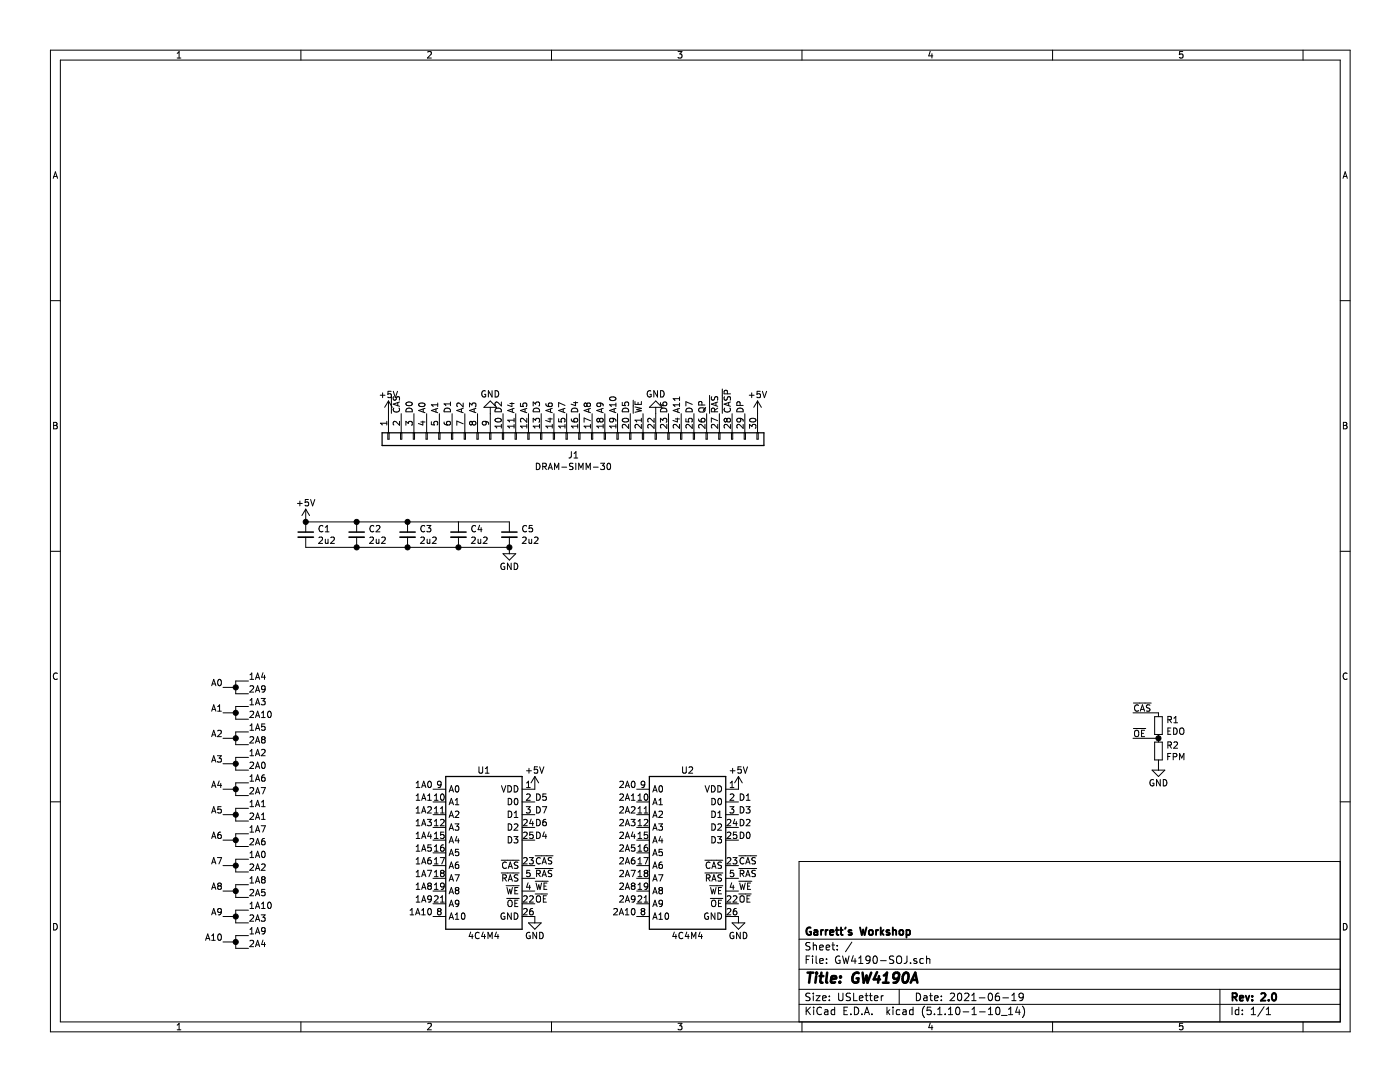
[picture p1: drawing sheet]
<svg xmlns="http://www.w3.org/2000/svg" width="279mm" height="216mm" viewBox="0 0 279 216" stroke-linecap="round" stroke-linejoin="round" font-family="sans-serif">
<path d="M.1 0h279.3v215.9h-279.3z" fill-rule="evenodd" fill="#fff" stroke="#fff" stroke-width=".2"/>
<g fill="none" stroke="#000" stroke-width=".2">
<path d="M10.1 10h259.3v195.9h-259.3zM12 12h255.5v191.9h-255.5zM35.4 11.6h.7M35.4 10.6l.3-.3v1.3M60.1 10v2M85.3 10.4l.6-.1 .2 .3-.8 1h.8M110.1 10v2M135.3 10.3h.8l-.4 .5 .3 .1v.6l-.1 .1-.6-.1M160.1 10v2M185.7 10.2l-.4 1h.9M186 10.7v.9M210.1 10v2"/>
<path d="M236 10.3h-.6v.6l.2-.1h.4v.7l-.1 .1-.5-.1M260.1 10v2M10.6 35.6l.5-1.3 .4 1.3M10.7 35.2h.7M268 35.6l.5-1.3 .4 1.3M268.1 35.2h.7M10.1 60h1.9M267.5 60h1.9M75.9 78.9h.9M76.4 78.4v.9M78.1 78.1h-.6l-.1 .6 .5-.1 .2 .2v3.7M78.1 79.1l-.2 .2-.5-.1"/>
<path d="M78.5 78.1l.4 1.2 .4-1.2M78.5 79.1v.5l.1 .2h.3l.3-.6 .3-.1 .2 .3v.5M96.9 78a.59 .59 0 0 0-.8 .6 .59 .59 0 0 0 .8 .6v-.5h-.2M98.2 78v1.2l-.7-1.2v1.2M98.8 78a.64 .64 0 0 1 .7 .6 .64 .64 0 0 1-.7 .6zM121.8 79.3a.66 .66 0 0 1 .6-.2 .66 .66 0 0 1 .5 .5 .72 .72 0 0 1-1.3-.1zM126.4 79.9v2.6M129.9 78a.59 .59 0 0 0-.7 .6 .59 .59 0 0 0 .7 .6l.1-.5h-.3M131.2 78v1.2l-.7-1.2v1.2M131.8 78a.64 .64 0 0 1 .7 .6 .64 .64 0 0 1-.7 .6zM135.6 79.2v.7M135.6 79.6h-1.3l.4 .3"/>
<path d="M141.6 78.9v3.6M142 79.1v.5l.1 .2h.3l.3-.6 .3-.1 .2 .3v.5M144.2 77.6v4.9M144.6 79.1l-.1 .5 .1 .2h.4l.2-.6 .3-.1 .3 .3-.1 .5M145.2 78.6l-.1-.6-.5-.1-.1 .7h1.3M149.5 78.9h1M150 78.4v.9M151.7 78.1h-.6v.6l.1-.1h.5v.6l-.2 .1-.4-.1M152.2 78.1l.4 1.2 .4-1.2M10.7 84.3h.4l.3 .2-.3 .4 .3 .2-.2 .5h-.5zM10.7 84.9h.4M59.8 100v.9"/>
<path d="M61.5 99.7h-.6v.6l.2-.1h.4v.6l-.1 .1-.5-.1M62 99.7l.4 1.2 .4-1.2M77.2 84.1v.7M77.2 84.5h-1.3l.4 .3M77.4 86.4h.3v1.2h-.3zM77.5 80v6.4M77.5 80l-.7 1.3M77.5 80l.8 1.3M78.6 81.4a.56 .56 0 0 0 .5 .8 .56 .56 0 0 0 .5-.8M79.4 80.3v.6M79.7 84.1v.8l-.9-.8-.3 .2 .1 .5M79.7 80.2l-1.2 .4 1.2 .5"/>
<path d="M79.9 86.4h.3v1.2h-.3zM80.1 82.5v3.9M81 84.9v-.8l.5 .4 .1-.3 .4-.1 .3 .2-.2 .6M81.1 80.3a.61 .61 0 0 1 .7-.1 .61 .61 0 0 1 .4 .6 .76 .76 0 0 1-1.2-.3zM81.2 81.6a.66 .66 0 0 1 .7-.1 .66 .66 0 0 1 .4 .7h-1.3zM82.5 86.4h.2v1.2h-.2zM82.6 82.5v3.9M83.7 80.5a.68 .68 0 0 1 1.1 .3 .72 .72 0 0 1-1.3-.1zM84 84.2h.8M84.4 84v.8l-.9-.3M84.5 81.6v.6M84.8 81.5l-1.3 .4 1.3 .4"/>
<path d="M85 86.4h.3v1.2h-.3zM85.1 82.5v3.9M86.1 84.2v.5l.6 .1-.1-.5 .2-.2h.3l.3 .2-.2 .5M87 81.6v.6M87.4 80.4v.7M87.4 80.8h-1.3l.3 .3M87.4 81.5l-1.3 .4 1.3 .4M87.6 86.4h.2v1.2h-.2zM87.7 82.5v3.9M88.6 84.2l.2 .4 .4 .2 .6-.1v-.5l-.1-.1-.5 .1-.1 .4 .3 .2M88.8 81.6a.66 .66 0 0 1 .8-.1 .66 .66 0 0 1 .3 .7h-1.3zM89.9 80.2v.7"/>
<path d="M89.9 80.6h-1.3l.4 .3M90.1 86.4h.3v1.2h-.3zM90.2 82.5v3.9M92.1 81.6v.6M92.4 80.4v.8l-.9-.8-.3 .2 .1 .5M92.4 84.6l-1.2-.6v.9M92.4 81.5l-1.2 .4 1.2 .4M92.6 86.4h.3v1.2h-.3zM92.8 82.5v3.9M93.7 81.2v-.8l.5 .4 .1-.3h.6l.1 .5-.2 .2M94.3 84.3l-.3-.2-.3 .2v.3l.3 .2 .3-.2M94.3 84.3l.2-.2h.2l.3 .2-.1 .4-.2 .1h-.2l-.2-.2"/>
<path d="M94.3 84.3v.3M94.6 81.6v.6M95 81.5l-1.3 .4 1.3 .4M95.2 86.4h.2v1.2h-.2zM95.3 82.5v3.9M96.8 84.1l.2 .2v.4l-.2 .1-.4-.1-.2-.4 .3-.2 .9 .2 .1 .4M97.7 86.4h.3v1.2h-.3zM97.8 81.3v5.1M97.8 80l1.3 1.3h-2.5zM98.9 83.6a.61 .61 0 0 1 .7-.2 .61 .61 0 0 1 .4 .6 .76 .76 0 0 1-1.2-.2zM99 81.6a.66 .66 0 0 1 .7-.1 .66 .66 0 0 1 .4 .7h-1.3zM100.1 80.2v.8l-1-.8-.3 .3 .1 .4"/>
<path d="M100.1 84.7v.7M100.1 85h-1.3l.3 .4M100.3 86.4h.2v1.2h-.2zM100.4 82.5v3.9M101.8 80.5h.8M102.2 80.3v.8l-.9-.3M102.2 81.6v.6M102.6 85h-1.3l.4 .4M102.6 83.5v.7M102.6 84.7v.7M102.6 83.8h-1.3l.4 .4M102.6 81.5l-1.3 .4 1.3 .4"/>
<path d="M102.8 86.4h.3v1.2h-.3zM102.9 82.5v3.9M103.9 80.5v.6h.6l-.2-.2 .1-.4h.6l.1 .1-.1 .5M104.8 81.6v.6M105.1 85h-1.2l.3 .4M105.1 83.5v.8l-.9-.8-.3 .2 .1 .5M105.1 84.7v.7M105.1 81.5l-1.2 .4 1.2 .4M105.3 86.4h.3v1.2h-.3zM105.5 82.5v3.9M106.4 84.3v-.8l.5 .4 .1-.4h.4l.3 .2-.2 .6M106.4 81v-.8l.5 .4 .1-.3 .4-.1 .3 .3-.2 .5"/>
<path d="M106.6 81.6a.66 .66 0 0 1 .7-.1 .66 .66 0 0 1 .4 .7h-1.3zM107 92.4a.64 .64 0 0 1 .8 .7 .64 .64 0 0 1-.8 .6zM107.7 85h-1.3l.4 .4M107.7 84.7v.7M107.9 86.4h.2v1.2h-.2zM108 82.5v3.9M108.3 93.1l.6-.1 .1-.1v-.3l-.7-.2v1.3M108.6 93.1l.4 .6M108.9 80.5l.1 .4a.87 .87 0 0 0 1.2 0l-.1-.4h-.5l-.2 .4 .3 .2M109.4 83.6h.8M109.4 93.7l.4-1.3 .4 1.3M109.5 93.3h.6"/>
<path d="M109.8 83.4v.8l-.9-.3M109.9 81.6v.6M110.2 85h-1.3l.4 .4M110.2 84.7v.7M110.2 81.5l-1.3 .4 1.3 .4M110.4 86.4h.3v1.2h-.3zM110.5 82.5v3.9M110.7 93.7v-1.3l.4 .9 .4-.9v1.3M111.5 83.5v.7h.6l-.1-.5 .2-.2h.3l.3 .2-.2 .5M112.1 93.2h1M112.4 81.6v.6M112.8 85h-1.3l.3 .4"/>
<path d="M112.8 84.7v.7M112.8 80.9l-1.3-.6v.9M112.8 81.5l-1.3 .4 1.3 .4M113 86.4h.2v1.2h-.2zM113.1 82.5v3.9M114 83.6l.2 .4 .4 .2h.6v-.6l-.1-.1-.5 .1-.1 .3 .3 .3M114 90.1v.9l-.2 .3-.3 .1M114.2 81.6a.66 .66 0 0 1 .8-.1 .66 .66 0 0 1 .3 .7h-1.3zM114.4 92.5l-.5-.1-.2 .2v.4l.6 .2 .1 .3-.3 .2-.5-.1M114.5 80.3h.8M114.6 91.4h.7M114.6 90.5l.3-.4v1.3"/>
<path d="M114.9 80.2v.7l-.9-.3M114.9 92.4v1.3M115.3 85h-1.3l.4 .4M115.3 84.7v.7M115.5 86.4h.3v1.2h-.3zM115.5 93.7v-1.3l.4 .9 .5-.9v1.3M115.6 82.5v3.9M117 93.7v-1.3l.4 .9 .4-.9v1.3M117.1 80.6l.3-.2h.2l.2 .2v.3l-.2 .2h-.4l-.1-.2M117.1 80.6l-.2-.2-.3 .2 .1 .5h.3l.1-.2M117.1 80.6v.3M117.5 81.6v.6"/>
<path d="M117.8 85h-1.2l.3 .4M117.8 84.7v.7M117.8 83.9l-1.2-.5v.9M117.8 81.5l-1.2 .4 1.2 .4M118 86.4h.3v1.2h-.3zM118.2 82.5v3.9M118.4 93.2h1M119.7 83.7l-.3-.2-.3 .2 .1 .5h.3l.2-.3M119.7 83.7l.2-.2h.2l.3 .2-.1 .4-.2 .1h-.3l-.1-.3M119.7 80.4l.2 .2-.1 .4-.1 .1h-.5l-.1-.5 .3-.2 .7 .1 .2 .1 .1 .4M119.7 83.7v.2M119.9 92.4h.8l-.5 .5 .4 .1 .1 .5-.3 .2-.5-.1"/>
<path d="M120 81.6v.6M120.4 85h-1.3l.4 .4M120.4 84.7v.7M120.4 81.5l-1.3 .4 1.3 .4M120.6 86.4h.2v1.2h-.2zM120.7 82.5v3.9M121.3 92.6l.1-.2a.69 .69 0 0 1 .5 .7 .69 .69 0 0 1-.5 .6l-.3-.5zM122.2 83.5l.2 .2v.4l-.2 .1-.5-.1-.1-.4 .2-.2a.84 .84 0 0 1 1.1 .3v.3M122.6 81.6v.6M122.9 85h-1.3l.4 .4M122.9 80.4v.7M122.9 84.7v.7"/>
<path d="M122.9 81.5l-1.3 .4 1.3 .4M122.9 80.8h-1.3l.4 .3M123.1 86.4h.3v1.2h-.3zM123.2 82.5v3.9M124.2 80.3v.6h.6l-.1-.4 .2-.3h.3l.3 .3-.2 .4M124.3 83.6a.61 .61 0 0 1 .7-.2 .61 .61 0 0 1 .4 .6 .76 .76 0 0 1-1.2-.2zM124.4 81.6a.66 .66 0 0 1 .7-.1 .66 .66 0 0 1 .4 .7h-1.3zM125.5 84.7v.8l-1-.8-.3 .2 .1 .5M125.7 86.4h.2v1.2h-.2zM125.8 82.5v3.9M126.7 80.1v.6h1.3v-.6M126.7 81.2l1.3 .3-.9 .2 .9 .3-1.3 .3"/>
<path d="M127.3 80.3v.4M128 83.8h-1.3l.4 .4M128 84.7v.8l-.9-.8-.4 .2 .2 .5M128 83.5v.7M128.2 86.4h.3v1.2h-.3zM128.3 82.5v3.9M129.6 81.3l1.3-1.3 1.2 1.3zM130.5 83.5v.8l-.9-.8-.3 .2 .1 .5M130.5 84.7v.8l-.9-.8-.3 .2 .1 .5M130.7 86.4h.3v1.2h-.3zM130.9 81.3v5.1M131.8 84.3v-.8l.5 .4 .1-.4h.4l.3 .2-.2 .6"/>
<path d="M131.8 80.3l.1 .5 .5 .1h.5l.1-.6-.2-.1-.4 .1-.1 .4 .2 .2M132 81.6a.66 .66 0 0 1 .7-.1 .66 .66 0 0 1 .4 .7h-1.3zM133.1 84.7v.8l-.9-.8-.4 .2 .1 .5M133.3 86.4h.2v1.2h-.2zM133.4 82.5v3.9M134.8 83.6h.8M135.2 83.4v.8l-.9-.3M135.3 81.6v.6M135.6 84.7v.8l-.9-.8-.4 .2 .2 .5M135.6 80.4v.7M135.6 80.8h-1.3l.4 .3M135.6 81.5l-1.3 .4 1.3 .4"/>
<path d="M135.8 86.4h.3v1.2h-.3zM135.9 82.5v3.9M136.9 83.5v.7h.6l-.1-.5 .2-.2h.3l.3 .2-.2 .5M137.1 81.6a.66 .66 0 0 1 .7-.1 .66 .66 0 0 1 .4 .7h-1.3zM138.2 84.7v.8l-1-.8-.3 .2 .1 .5M138.2 80.7l-1.3-.5v.8M138.4 86.4h.2v1.2h-.2zM138.5 82.5v3.9M139.4 83.6l.2 .4 .4 .2h.6v-.6l-.1-.1-.5 .1-.1 .3 .3 .3M139.6 81.4h.9l.2 .3-.2 .5h-.6a.44 .44 0 0 1-.5-.5zM140.1 80.8l-.1-.6h-.4l-.2 .6h1.3M140.7 84.7v.8l-.9-.8-.4 .2 .2 .5"/>
<path d="M140.8 81.3l-.4 .7M140.9 86.4h.3v1.2h-.3zM141 82.5v3.9M142.6 82.2l-.1-.7h-.4l-.1 .7h1.2M142.9 80.3v.6M143.2 84.7v.8l-.9-.8-.3 .2 .1 .5M143.2 83.9l-1.2-.5v.9M143.2 81.4l-.6 .5M143.2 80.2l-1.2 .4 1.2 .5M143.4 86.4h.3v1.2h-.3zM143.6 82.5v3.9M144.6 81.4a.56 .56 0 0 0 .5 .8 .56 .56 0 0 0 .5-.8"/>
<path d="M145.1 83.7l-.3-.2-.3 .2 .1 .5h.3l.2-.3M145.1 83.7l.2-.2h.2l.3 .2-.1 .4-.2 .1h-.3l-.1-.3M145.1 83.7v.2M145.4 80.3v.6M145.8 84.7v.8l-.9-.8-.4 .2 .1 .5M145.8 80.2l-1.3 .4 1.3 .5M146 86.4h.2v1.2h-.2zM146.1 82.5v3.9M147.2 81.6a.66 .66 0 0 1 .8-.1 .66 .66 0 0 1 .3 .7h-1.3zM147.6 83.5l.2 .2v.4l-.2 .1-.5-.1-.1-.4 .2-.2a.84 .84 0 0 1 1.1 .3v.3M147.7 80.9l-.1-.7h-.4l-.2 .7h1.3M148.3 84.7v.8l-.9-.8-.4 .2 .2 .5"/>
<path d="M148.5 86.4h.3v1.2h-.3zM148.6 82.5v3.9M149.6 85.5v-.8l.5 .4 .1-.4h.5l.2 .2-.2 .6M149.7 83.6a.61 .61 0 0 1 .7-.2 .61 .61 0 0 1 .4 .6 .76 .76 0 0 1-1.2-.2zM151.1 86.4h.2v1.2h-.2zM151.2 80v6.4M151.2 80l-.8 1.3M151.2 80l.7 1.3M268.1 84.3h.4l.3 .2-.3 .4 .3 .2-.2 .5h-.5zM268.1 84.9h.4M10.1 110h1.9M59.4 100.5h.9"/>
<path d="M61 104.1h40.7v2.1M61 101.6l-.7 1.3M61 101.6v4.6M61 107.2v2h40.7M61 101.6l.8 1.3M63.7 107.3l.4-.1 .3 .3-.8 .9h.8M64.4 105a.56 .56 0 0 0-.7 .5 .56 .56 0 0 0 .7 .5M64.9 107.6l.1 .8 .5-.1M64.9 106.1h.8M64.9 105.2l.4-.3v1.2M65.5 107.6v.8M66 107.3l.5-.1 .2 .3-.8 .9h.8"/>
<path d="M71.2 104.1v2.1M71.2 107.2v2M73.8 107.3l.5-.1 .2 .3-.8 .9h.8M74.6 105a.56 .56 0 0 0-.8 .5 .56 .56 0 0 0 .8 .5M75.1 107.6v.8l.5-.1M75.1 105l.5-.1 .2 .3-.8 .9h.8M75.6 107.6v.8M76.2 107.3l.5-.1 .2 .3-.8 .9h.8M81.3 104.1v2.1M81.3 107.2v2M84 107.3l.5-.1 .2 .3-.8 .9h.8M84.8 105a.56 .56 0 0 0-.8 .5 .56 .56 0 0 0 .8 .5"/>
<path d="M85.2 104.9h.8l-.4 .4 .3 .2 .1 .4-.3 .2-.5-.1M85.2 107.6l.1 .8 .5-.1M85.8 107.6v.8M86.3 107.3l.5-.1 .3 .3-.8 .9h.8M91.5 104.1v2.1M91.5 107.2v2M94.1 107.3l.5-.1 .2 .3-.7 .9h.7M94.9 105a.56 .56 0 0 0-.8 .5 .56 .56 0 0 0 .8 .5M95.4 107.6l.1 .8 .4-.1M95.7 104.8l-.3 .9h.8M95.9 107.6v.8M96 105.3v.8"/>
<path d="M96.5 107.3l.5-.1 .2 .3-.8 .9h.8M100.4 110.5h2.5l-1.2 1.3zM100.7 112.4a.59 .59 0 0 0-.8 .6 .59 .59 0 0 0 .8 .6v-.5h-.2M101.7 107.2v3.3M102 112.4v1.2l-.7-1.2v1.2M102.6 112.4a.64 .64 0 0 1 .7 .6 .64 .64 0 0 1-.7 .6zM104.3 107.3l.5-.1 .2 .3-.8 .9h.8M105.1 105a.56 .56 0 0 0-.8 .5 .56 .56 0 0 0 .8 .5M105.6 107.6v.8l.5-.1M106.1 107.6v.8M106.2 104.9h-.6v.6l.5-.2 .2 .3v.3l-.2 .2-.5-.1M106.7 107.3l.4-.1 .3 .3-.8 .9h.8"/>
<path d="M267.5 110h1.9M11.4 134.4a.62 .62 0 0 0-.8 .4 .62 .62 0 0 0 .6 .8l.2-.1M42.2 136.8l.5-1.2 .4 1.2M42.4 136.5h.6M43.6 135.7l.1-.1a.67 .67 0 0 1 .5 .6 .67 .67 0 0 1-.5 .6l-.3-.5zM44.5 137.2h2.5M49.6 135.9h-2.6v2.5h2.6M49.9 137l.5-.2 .2 .4-.8 .9h.8M49.9 135.6h.7M49.9 134.6l.3-.3v1.3M49.9 139.7l.3-.3v1.2M51 138.1l.4-1.3 .4 1.3"/>
<path d="M51 135.6l.4-1.3 .4 1.3M51.1 137.7h.6M51.1 135.2h.6M52.1 139.4h.8l-.4 .5 .4 .1v.5l-.2 .1-.6-.1M52.5 134.2l-.3 .9h.8M52.8 134.7v.9M52.9 137.4l-.2 .2h-.4v-.6l.4-.2 .2 .3v.7l-.2 .2-.4 .1M268.8 134.4a.62 .62 0 0 0-.8 .4 .62 .62 0 0 0 .6 .8l.2-.1M10.1 160h1.9M42.2 152.1l.5-1.3 .4 1.3M42.2 147l.5-1.3 .4 1.3M42.2 141.9l.5-1.3 .4 1.3"/>
<path d="M42.2 157.1l.5-1.2 .4 1.2M42.4 156.8h.6M42.4 141.6h.6M42.4 151.7h.6M42.4 146.6h.6M43.4 150.8h.8l-.5 .5 .4 .1v.5l-.2 .2-.5-.2M43.4 145.8l.5-.1 .3 .4-.8 .9h.8M43.4 141.9h.8M43.4 141l.4-.4v1.3M43.7 155.8l-.3 .9h.8M44 156.3v.8M44.5 157.5h2.5"/>
<path d="M44.5 142.2h2.5M44.5 147.3h2.5M44.5 152.4h2.5M49.6 151.1h-2.6v2.6h2.6M49.6 141h-2.6v2.5h2.6M49.6 146h-2.6v2.6h2.6M49.6 156.2h-2.6v2.5h2.6M49.9 142l.5-.1 .2 .4-.8 .9h.8M49.9 157.3l.5-.2 .2 .4-.8 .9h.8M49.9 155.9h.7M49.9 152.2l.5-.1 .2 .3-.8 .9h.8M49.9 140.6h.7"/>
<path d="M49.9 145.7h.7M49.9 147.1l.5-.1 .2 .3-.8 1h.8M49.9 150.8h.7M49.9 144.8l.3-.4v1.3M49.9 149.9l.3-.4v1.3M49.9 155l.3-.4v1.3M51 143.2l.4-1.3 .4 1.3M51 148.3l.4-1.3 .4 1.3M51 153.3l.4-1.2 .4 1.2M51 158.4l.4-1.3 .4 1.3M51 140.6l.4-1.2 .4 1.2M51 145.7l.4-1.3 .4 1.3"/>
<path d="M51 150.8l.4-1.3 .4 1.3M51 155.9l.4-1.3 .4 1.3M51.1 158.1h.6M51.1 140.3h.6M51.1 145.4h.6M51.1 142.8h.6M51.1 147.9h.6M51.1 153h.6M51.1 150.4h.6M51.1 155.5h.6M52.1 157.1h.9l-.6 1.3M52.2 143.2h.7"/>
<path d="M52.2 142.3l.4-.4v1.3M52.2 149.7l.5-.2 .2 .4-.8 .9h.8M52.3 152.2l.2-.1a.67 .67 0 0 1 .4 .6 .67 .67 0 0 1-.4 .6l-.3-.4zM52.4 147.5l-.2-.2 .2-.3 .5 .1v.3l-.2 .1M52.4 147.5l-.2 .3v.2l.2 .3h.3l.2-.3v-.3l-.2-.2M52.4 147.5h.3M52.8 154.6l-.4 .1a.87 .87 0 0 0 0 1.2l.5-.1v-.6l-.5-.1-.2 .2M52.9 144.4h-.6l-.1 .7 .2-.2 .5 .2v.5l-.2 .1-.5-.1M53.6 142l.1-.1a.67 .67 0 0 1 .5 .6 .67 .67 0 0 1-.5 .7 .83 .83 0 0 1-.1-1.2zM83.1 157.1h.7M83.1 159.7h.7M83.1 156.2l.3-.3v1.2"/>
<path d="M83.1 158.8l.3-.4v1.3M84.2 157.1l.4-1.2 .4 1.2M84.2 159.7l.4-1.3 .4 1.3M84.3 156.8h.6M84.3 159.3h.6M85.3 159.7h.8M85.3 158.8l.4-.4v1.3M85.5 156l.2-.1a.67 .67 0 0 1 .4 .6 .67 .67 0 0 1-.4 .6l-.4-.4zM86.4 157.5h2.6M86.7 159.7h.7M86.7 158.8l.4-.4v1.3M88 156.4l-.2 .3-.4-.1-.1-.2 .1-.4 .4-.1 .2 .2-.1 .9-.5 .1"/>
<path d="M88 158.5l.2-.1a.67 .67 0 0 1 .5 .7 .67 .67 0 0 1-.5 .6l-.3-.5zM89.6 158l.5-1.2 .4 1.2M89.8 157.7h.6M90.9 159.7l.3-.4v1.3M91 156.8h.2a.69 .69 0 0 1 .4 .6 .69 .69 0 0 1-.4 .6 .83 .83 0 0 1-.2-1.2zM95.6 153v1.1l.2 .2 .4-.1 .1-.1v-1.1M96.9 154.3h.7M96.9 153.4l.3-.4v1.3M100.1 156.8l.4 1.2 .4-1.2M101.4 156.8a.64 .64 0 0 1 .7 .6 .64 .64 0 0 1-.7 .6zM101.4 159.3a.64 .64 0 0 1 .7 .6 .64 .64 0 0 1-.7 .7zM102.6 156.8a.64 .64 0 0 1 .8 .6 .64 .64 0 0 1-.8 .6z"/>
<path d="M102.7 159.4l.2-.1a.67 .67 0 0 1 .5 .6 .67 .67 0 0 1-.5 .7l-.3-.5zM105.1 156.2l.4-.3v1.2M105.1 157.1h.7M105.1 158.5l.5-.1 .2 .4-.8 .9h.8M105.1 153.8h1M105.6 153.3v1M106.7 154.9v2.6h-2.5M106.7 154.9l-.7 1.3M106.7 154.9l.8 1.3M107.1 158.4a.64 .64 0 0 1 .7 .7 .64 .64 0 0 1-.7 .6zM107.3 153h-.6l-.1 .6 .2-.1 .4 .1 .1 .6-.2 .1-.5-.1M107.7 153l.4 1.3 .4-1.3"/>
<path d="M109 158.4h-.6l-.1 .6 .5-.1 .2 .3v.3l-.2 .2-.5-.1M123.7 156l.5-.1 .2 .3-.7 .9h.7M123.7 158.5l.5-.1 .2 .4-.7 .9h.7M124.8 159.7l.4-1.3 .4 1.3M124.8 157.1l.4-1.2 .4 1.2M124.9 156.8h.6M124.9 159.3h.6M126 159.7h.7M126 158.8l.4-.4v1.3M126.1 156l.2-.1a.67 .67 0 0 1 .4 .6 .67 .67 0 0 1-.4 .6l-.3-.4zM127.1 157.5h2.5M127.3 159.7h.8"/>
<path d="M127.3 158.8l.4-.4v1.3M128.7 156.4l-.3 .3-.3-.1-.2-.2 .1-.4 .4-.1 .3 .2-.2 .9-.4 .1M128.7 158.5l.2-.1a.67 .67 0 0 1 .4 .7 .67 .67 0 0 1-.4 .6l-.3-.5zM130.3 158l.4-1.2 .4 1.2M130.4 157.7h.6M131.5 159.7l.4-.4v1.3M131.6 156.9l.2-.1a.69 .69 0 0 1 .4 .6 .69 .69 0 0 1-.4 .6l-.3-.4zM136.2 153v1.1l.3 .2 .3-.1 .2-.1v-1.1M137.5 153.1l.5-.1 .2 .4-.8 .9h.8M140.7 156.8l.5 1.2 .4-1.2M142 156.8a.64 .64 0 0 1 .7 .6 .64 .64 0 0 1-.7 .6zM142.1 159.3a.64 .64 0 0 1 .7 .6 .64 .64 0 0 1-.7 .7z"/>
<path d="M143.3 156.8a.64 .64 0 0 1 .7 .6 .64 .64 0 0 1-.7 .6zM143.4 159.4l.2-.1a.67 .67 0 0 1 .4 .6 .67 .67 0 0 1-.4 .7l-.3-.5zM145.7 156.2l.4-.3v1.2M145.7 157.1h.8M145.7 158.5l.5-.1 .3 .4-.8 .9h.8M145.7 153.8h1M146.2 153.3v1M147.4 154.9v2.6h-2.6M147.4 154.9l-.8 1.3M147.4 154.9l.7 1.3M147.7 158.4a.64 .64 0 0 1 .8 .7 .64 .64 0 0 1-.8 .6zM147.9 153h-.6l-.1 .6 .2-.1 .5 .1v.6l-.2 .1-.5-.1"/>
<path d="M148.3 153l.4 1.3 .5-1.3M149 159.7h.7M149 158.8l.3-.4v1.3M226.1 142.2h5.1v.8M226.1 147.3h5.1M226.2 140.3h3.5M226.2 145.4h2.5M226.5 145.9l.2-.2a.44 .44 0 0 1 .6 .5l-.1 .6-.5 .2-.2-.2zM227.2 140.8a.56 .56 0 0 0-.8 .5 .56 .56 0 0 0 .8 .5M227.6 141.9l.4-1.3 .4 1.3M227.7 141.6h.6M227.8 146.3h.4"/>
<path d="M228.4 145.7h-.6v1.3h.6M229.5 140.7l-.5-.1-.2 .2v.3l.6 .3 .1 .3-.2 .2h-.5M229.9 153.7h2.6l-1.3 1.2zM230.2 155.6a.59 .59 0 0 0-.7 .6 .59 .59 0 0 0 .7 .6l.1-.5h-.3M230.4 143h1.6v3.6h-1.6zM230.4 148.1h1.6v3.5h-1.6zM231.2 146.6v1.5M231.2 151.6v2.1M231.6 155.5v1.3l-.8-1.3v1.3M232.2 155.5a.64 .64 0 0 1 .7 .7 .64 .64 0 0 1-.7 .6zM233.1 151h.4M233.1 148.7l.6-.1v-.4l-.6-.2v1.3"/>
<path d="M233.1 143.6l.6-.1v-.4l-.6-.1v1.2M233.1 145.9h.4M233.4 143.6l.4 .6M233.4 148.7l.4 .6M233.7 145.3h-.6v1.2h.6M233.7 150.3h-.6v1.3M234.1 151h.7l.1-.2-.1-.3-.7-.2v1.3M234.2 145.3a.64 .64 0 0 1 .7 .6 .64 .64 0 0 1-.7 .6zM234.3 144.2h.7M234.3 143.3l.4-.3v1.2M234.3 148.2l.5-.2 .2 .4-.8 .9h.8M235.4 151.6v-1.3l.4 1 .5-1v1.3"/>
<path d="M235.5 145.4l.2-.1a.45 .45 0 0 1 .6 .4l-.2 .8h-.5a.92 .92 0 0 1-.1-1.1zM267.5 160h1.9M42.2 177.5l.5-1.3 .4 1.3M42.2 172.4l.5-1.3 .4 1.3M42.2 167.3l.5-1.3 .4 1.3M42.2 162.2l.5-1.2 .4 1.2M42.4 161.9h.6M42.4 172h.6M42.4 167h.6M42.4 177.1h.6M43.4 171.1h.8l-.5 1.3M43.7 176.8l-.3 .2v.2l.3 .3 .3-.1 .2-.2-.1-.3-.2-.1"/>
<path d="M43.7 176.8l-.3-.3 .3-.3 .4 .1v.3l-.2 .2M43.7 176.8h.2M44 166h-.2a.79 .79 0 0 0-.1 1.3l.4-.1v-.6l-.4-.1-.3 .3M44.1 161h-.6l-.1 .6 .2-.2 .5 .2v.5l-.2 .1-.5-.1M44.5 162.6h2.5M44.5 167.6h2.5M44.5 172.7h2.5M44.5 177.8h2.5M49.6 161.3h-2.6v2.5h2.6M49.6 166.4h-2.6v2.5h2.6M49.6 171.4h-2.6v2.6h2.6M49.6 176.5h-2.6v2.6h2.6"/>
<path d="M49.9 162.4l.5-.2 .2 .4-.8 .9h.8M49.9 167.4l.5-.1 .2 .4-.8 .9h.8M49.9 166h.7M49.9 172.5l.5-.1 .2 .3-.8 1h.8M49.9 171.1h.7M49.9 177.6l.5-.1 .2 .3-.8 .9h.8M49.9 176.2h.7M49.9 161h.7M49.9 170.2l.3-.4v1.3M49.9 160l.3-.3v1.3M49.9 165.1l.3-.3v1.2M49.9 175.3l.3-.4v1.3"/>
<path d="M51 163.5l.4-1.3 .4 1.3M51 173.7l.4-1.3 .4 1.3M51 178.7l.4-1.2 .4 1.2M51 168.6l.4-1.3 .4 1.3M51 161l.4-1.3 .4 1.3M51 166l.4-1.2 .4 1.2M51 171.1l.4-1.3 .4 1.3M51 176.2l.4-1.3 .4 1.3M51.1 178.4h.6M51.1 175.8h.6M51.1 163.1h.6M51.1 173.3h.6"/>
<path d="M51.1 168.2h.6M51.1 160.6h.6M51.1 165.7h.6M51.1 170.8h.6M52.1 164.8h.9l-.6 1.2M52.2 172.5l.5-.1 .2 .3-.8 1h.8M52.2 163.5h.7M52.2 161h.7M52.2 160l.4-.3v1.3M52.2 162.6l.4-.4v1.3M52.3 170l.2-.2a.67 .67 0 0 1 .4 .7 .67 .67 0 0 1-.4 .6l-.3-.5zM52.4 175.5h.3"/>
<path d="M52.4 175.5l-.2-.3 .2-.3 .5 .2v.3l-.2 .1M52.4 175.5l-.2 .2v.3l.2 .2h.3l.2-.2v-.4l-.2-.1M52.8 167.3l-.4 .1a.87 .87 0 0 0 0 1.2l.5-.1v-.6l-.5-.1-.2 .2M52.9 177.5h-.6l-.1 .6 .2-.1 .5 .1v.5l-.2 .1-.5-.1M83.1 179.1l.3-.4v1.3M83.1 176.6l.3-.4v1.3M83.1 162.2h.7M83.1 164.8h.7M83.1 167.3h.7M83.1 169.8h.7M83.1 172.4h.7M83.1 174.9h.7"/>
<path d="M83.1 177.5h.7M83.1 163.9l.3-.4v1.3M83.1 166.4l.3-.4v1.3M83.1 168.9l.3-.3v1.2M83.1 171.5l.3-.4v1.3M83.1 161.3l.3-.3v1.2M83.1 174l.3-.3v1.2M84.2 162.2l.4-1.2 .4 1.2M84.2 164.8l.4-1.3 .4 1.3M84.2 167.3l.4-1.3 .4 1.3M84.2 169.8l.4-1.2 .4 1.2M84.2 172.4l.4-1.3 .4 1.3"/>
<path d="M84.2 174.9l.4-1.2 .4 1.2M84.2 177.5l.4-1.3 .4 1.3M84.3 161.9h.6M84.3 164.4h.6M84.3 169.5h.6M84.3 172h.6M84.3 167h.6M84.3 174.6h.6M84.3 177.1h.6M84.3 179.7h.6M85.3 163.5h.8l-.4 .5 .3 .1v.5l-.2 .2-.5-.2M85.3 173.7h.8l-.5 1.2"/>
<path d="M85.3 161.1l.5-.1 .3 .3-.8 .9h.8M85.6 176.8l-.3-.3 .3-.3 .4 .1v.3l-.2 .2M85.6 176.8l-.3 .2v.2l.3 .3 .4-.1 .1-.2-.1-.3-.2-.1M85.6 176.8h.2M85.7 166l-.4 .9h.8M86 171.1h-.3a.79 .79 0 0 0-.1 1.3l.4-.1v-.6l-.4-.1-.3 .3M86 166.5v.8M86 168.6h-.6l-.1 .6 .3-.1 .4 .1v.5l-.2 .1-.5-.1M86.1 179.3l-.3 .2h-.3l-.2-.2v-.3l.3-.3h.2l.3 .3a.88 .88 0 0 1-.3 1h-.3M86.4 160h2.6M86.4 162.6h2.6M86.4 165.1h2.6"/>
<path d="M86.4 167.6h2.6M86.4 170.2h2.6M86.4 172.7h2.6M86.4 175.3h2.6M86.4 177.8h2.6M86.7 162.2h.7M86.7 164.8h.7M86.7 167.3h.7M86.7 169.8h.7M86.7 172.4h.7M86.7 174.9h.7M86.7 177.5h.7"/>
<path d="M86.7 178.9l.5-.2 .2 .4-.8 .9h.8M86.7 161.3l.4-.3v1.2M86.7 163.9l.4-.4v1.3M86.7 166.4l.4-.4v1.3M86.7 168.9l.4-.3v1.2M86.7 171.5l.4-.4v1.3M86.7 174l.4-.3v1.2M86.7 176.6l.4-.4v1.3M87.9 171.1h.8l-.5 1.3M87.9 162.2h.8M87.9 163.6l.5-.1 .3 .4-.8 .9h.8M87.9 161.3l.4-.3v1.2"/>
<path d="M87.9 179.1l.4-.4v1.3M88.2 174.2l-.3 .2 .1 .4 .2 .1h.3l.2-.2v-.3l-.3-.2M88.2 174.2l-.3-.2 .3-.3h.2l.3 .2-.3 .3M88.2 174.2h.2M88.5 168.6l-.4 .1-.2 .4 .1 .6 .5 .1 .2-.2-.2-.5h-.3l-.3 .2M88.6 166h-.6l-.1 .6 .5-.1 .3 .3v.3l-.3 .2-.5-.1M88.7 176.8l-.3 .2-.4-.1-.1-.1 .1-.5 .4-.1 .2 .1a.84 .84 0 0 1-.3 1.2h-.3M89.6 160.6l.5-1.3 .4 1.3M89.6 163.1l.5-1.3 .4 1.3M89.6 165.7l.5-1.3 .4 1.3M89.6 168.2l.5-1.3 .4 1.3M89.6 170.7l.5-1.2 .4 1.2"/>
<path d="M89.6 173.3l.5-1.3 .4 1.3M89.6 175.8l.5-1.3 .4 1.3M89.6 178.4l.5-1.3 .4 1.3M89.8 160.2h.6M89.8 162.8h.6M89.8 165.3h.6M89.8 167.8h.6M89.8 170.4h.6M89.8 172.9h.6M89.8 175.5h.6M89.8 178h.6M90.8 164.4h.8l-.4 .5 .3 .1v.5l-.2 .2-.5-.2"/>
<path d="M90.8 174.5h.8l-.5 1.3M90.9 160.6h.7M90.9 162l.4-.2 .3 .4-.8 .9h.8M91.1 177.6l-.2-.2 .2-.3 .4 .1v.3l-.2 .1M91.1 177.6h.2M91.1 177.6l-.2 .3v.2l.2 .3 .4-.1 .1-.2-.1-.4-.2-.1M91.2 166.9l-.3 .9h.7M91.5 172l-.4 .1a.87 .87 0 0 0 0 1.2l.4-.1v-.6l-.4-.1-.2 .2M91.5 167.4v.8M91.5 169.5h-.6v.6l.1-.1h.5v.6l-.2 .1-.4-.1M100 171.7h3.6M100 174.2h3.6"/>
<path d="M100.3 175.2h.6l.2-.2-.1-.3-.7-.2v1.3M100.6 175.2l.5 .6M101 176.7h2.6M101.1 172.1a.56 .56 0 0 0-.8 .1 .56 .56 0 0 0 0 .8l.4 .3 .4-.1M101.1 179.3h2.5M101.2 177.1l.3 1.3 .2-1 .3 1 .3-1.3M101.4 161.8a.64 .64 0 0 1 .7 .7 .64 .64 0 0 1-.7 .6zM101.4 164.4a.64 .64 0 0 1 .7 .6 .64 .64 0 0 1-.7 .7zM101.4 179.8l.3-.2a.45 .45 0 0 1 .5 .5l-.2 .7h-.4a.92 .92 0 0 1-.2-1zM101.4 166.9a.64 .64 0 0 1 .7 .7 .64 .64 0 0 1-.7 .6zM101.4 173.3l.4-1.3 .5 1.3M101.4 175.8l.4-1.3 .5 1.3"/>
<path d="M101.6 172.9h.5M101.6 175.5h.5M102.6 166.9h.8l-.5 .5 .4 .1v.6l-.2 .1-.5-.1M102.6 163.1h.8M102.6 164.5l.5-.1 .3 .3-.8 1h.8M102.6 162.2l.4-.4v1.3M102.7 177.7h.5M103.4 174.6l-.5-.1-.3 .3 .1 .3 .6 .2v.4l-.2 .1h-.5M103.4 172.1l-.5-.1-.3 .3 .1 .3 .6 .2v.4l-.2 .1-.5-.1M103.4 177.1h-.7v1.3h.7M103.4 179.6h-.7v1.3h.7M104.2 160h2.5"/>
<path d="M104.2 162.6h2.5M104.2 165.1h2.5M104.2 167.6h2.5M104.2 172.7h2.5M104.2 175.3h2.5M104.2 177.8h2.5M104.5 163.6l.5-.1 .2 .4-.8 .9h.8M104.5 166.2l.5-.2 .2 .4-.8 .9h.8M104.5 171.2l.5-.1 .2 .4-.8 .9h.8M104.5 178.9l.5-.2 .2 .4-.8 .9h.8M105 161h.8l-.4 .4 .3 .2 .1 .4-.2 .2-.6-.1M105.4 176.1l-.3 .9h.8"/>
<path d="M105.6 171.1h.8l-.4 .5 .4 .1v.5l-.2 .2-.6-.1M105.7 178.9l.5-.2 .2 .4-.8 .9h.8M105.7 176.6v.9M105.7 173.7h-.5l-.1 .6 .5-.2 .2 .3v.3l-.2 .2-.5-.1M106 163.4l-.3 .9h.8M106.3 163.9v.9M106.4 166h-.7v.6l.5-.1 .2 .3v.3l-.2 .2-.5-.1M106.8 178.4h2.5M106.8 175.8h2.6M106.8 173.3h3.6M106.8 170.8h3.6M107 176.2l.3 1.3 .2-.9 .3 .9 .3-1.3"/>
<path d="M107.1 178.9l.2-.2a.44 .44 0 0 1 .6 .5l-.1 .6-.5 .2-.2-.2zM107.1 161a.64 .64 0 0 1 .7 .6 .64 .64 0 0 1-.7 .6zM107.1 163.5a.64 .64 0 0 1 .7 .6 .64 .64 0 0 1-.7 .7zM107.1 166a.64 .64 0 0 1 .7 .7 .64 .64 0 0 1-.7 .6zM107.1 174.3l.7-.1v-.4l-.7-.1v1.2M107.4 174.3l.4 .6M107.8 171.2a.56 .56 0 0 0-.8 .6 .56 .56 0 0 0 .8 .5M108.2 172.4l.4-1.3 .4 1.3M108.2 174.9l.4-1.2 .4 1.2M108.3 161h.8l-.5 1.2M108.3 172h.6M108.3 174.6h.6"/>
<path d="M108.4 179.3h.4M108.6 176.8h.4M108.6 166l-.3 .9h.8M108.9 163.5l-.4 .1-.2 .5 .1 .5 .5 .1 .1-.2-.1-.4-.3-.1-.3 .2M108.9 166.5v.8M109 178.7h-.6v1.3h.6M109.1 176.2h-.5v1.3h.5M110.1 171.2l-.5-.1-.1 .1v.4l.5 .3 .1 .3-.2 .2-.5-.1M110.1 173.7h-.5l-.1 .1v.3l.5 .3 .1 .3-.2 .2h-.5M123.7 163.6l.5-.1 .2 .4-.7 .9h.7M123.7 161.1l.5-.1 .2 .3-.7 .9h.7M123.7 166.2l.5-.2 .2 .4-.7 .9h.7"/>
<path d="M123.7 168.7l.5-.1 .2 .3-.7 .9h.7M123.7 171.2l.5-.1 .2 .4-.7 .9h.7M123.7 173.8l.5-.1 .2 .3-.7 .9h.7M123.7 176.3l.5-.1 .2 .4-.7 .9h.7M123.7 178.9l.5-.2 .2 .4-.7 .9h.7M124.8 177.5l.4-1.3 .4 1.3M124.8 174.9l.4-1.2 .4 1.2M124.8 172.4l.4-1.3 .4 1.3M124.8 169.8l.4-1.2 .4 1.2M124.8 167.3l.4-1.3 .4 1.3M124.8 164.8l.4-1.3 .4 1.3M124.8 162.2l.4-1.2 .4 1.2"/>
<path d="M124.9 161.9h.6M124.9 164.4h.6M124.9 169.5h.6M124.9 172h.6M124.9 167h.6M124.9 174.6h.6M124.9 177.1h.6M124.9 179.7h.6M125.9 163.5h.8l-.4 .5 .4 .1v.5l-.2 .2-.6-.2M125.9 173.7h.9l-.6 1.2M126 161.1l.5-.1 .2 .3-.8 .9h.8M126.2 176.8l-.2-.3 .2-.3 .5 .1v.3l-.2 .2"/>
<path d="M126.2 176.8l-.2 .2v.2l.2 .3 .4-.1 .1-.2v-.3l-.2-.1M126.2 176.8h.3M126.3 166l-.3 .9h.8M126.6 171.1h-.2a.79 .79 0 0 0-.2 1.3l.5-.1v-.6l-.5-.1-.2 .3M126.6 166.5v.8M126.7 168.6h-.6l-.1 .6 .2-.1 .5 .1v.5l-.2 .1-.5-.1M126.7 179.3l-.2 .2h-.4l-.1-.2v-.3l.2-.3h.3l.2 .3a.88 .88 0 0 1-.2 1h-.4M127.1 160h2.5M127.1 162.6h2.5M127.1 165.1h2.5M127.1 167.6h2.5M127.1 170.2h2.5"/>
<path d="M127.1 172.7h2.5M127.1 175.3h2.5M127.1 177.8h2.5M127.3 161.3l.4-.3v1.2M127.3 163.9l.4-.4v1.3M127.3 166.4l.4-.4v1.3M127.3 168.9l.4-.3v1.2M127.3 171.5l.4-.4v1.3M127.3 174l.4-.3v1.2M127.3 176.6l.4-.4v1.3M127.3 162.2h.8M127.3 164.8h.8"/>
<path d="M127.3 167.3h.8M127.3 169.8h.8M127.3 172.4h.8M127.3 174.9h.8M127.3 177.5h.8M127.3 178.9l.5-.2 .3 .4-.8 .9h.8M128.5 171.1h.8l-.5 1.3M128.6 163.6l.4-.1 .3 .4-.8 .9h.8M128.6 162.2h.7M128.6 161.3l.3-.3v1.2M128.6 179.1l.3-.4v1.3M128.8 174.2l-.2-.2 .2-.3h.2l.3 .2-.3 .3"/>
<path d="M128.8 174.2l-.2 .2v.4l.2 .1h.4l.1-.2v-.3l-.3-.2M128.8 174.2h.2M129.2 168.6l-.5 .1-.1 .4v.6l.6 .1 .1-.2-.1-.5h-.4l-.2 .2M129.2 166h-.6v.6l.4-.1 .3 .3v.3l-.3 .2-.4-.1M129.3 176.8l-.3 .2-.3-.1-.1-.1 .1-.5 .3-.1 .2 .1a.84 .84 0 0 1-.3 1.2h-.2M130.3 160.6l.4-1.3 .4 1.3M130.3 163.1l.4-1.3 .4 1.3M130.3 165.7l.4-1.3 .4 1.3M130.3 168.2l.4-1.3 .4 1.3M130.3 170.7l.4-1.2 .4 1.2M130.3 173.3l.4-1.3 .4 1.3M130.3 175.8l.4-1.3 .4 1.3"/>
<path d="M130.3 178.4l.4-1.3 .4 1.3M130.4 160.2h.6M130.4 162.8h.6M130.4 165.3h.6M130.4 167.8h.6M130.4 170.4h.6M130.4 172.9h.6M130.4 175.5h.6M130.4 178h.6M131.5 164.4h.7l-.4 .5 .4 .1-.1 .6-.5 .1-.1-.2M131.5 174.5h.8l-.6 1.3M131.5 160.6h.7"/>
<path d="M131.5 162l.5-.2 .2 .4-.7 .9h.7M131.7 177.6l-.2 .3v.2l.2 .3 .4-.1 .1-.2v-.4l-.2-.1M131.7 177.6l-.2-.2 .2-.3 .5 .1v.3l-.2 .1M131.7 177.6h.3M131.8 166.9l-.3 .9h.8M132.1 172l-.4 .1a.87 .87 0 0 0 0 1.2l.5-.1v-.6l-.5-.1-.2 .2M132.1 167.4v.8M132.2 169.5h-.6l-.1 .6 .2-.1h.4l.1 .6-.2 .1-.5-.1M140.7 171.7h3.6M140.7 174.2h3.6M141 175.2h.6l.1-.2-.1-.3-.6-.2v1.3M141.3 175.2l.4 .6"/>
<path d="M141.6 176.7h2.7M141.7 172.1a.56 .56 0 0 0-.7 .1 .56 .56 0 0 0 0 .8l.3 .3 .4-.1M141.8 179.3h2.5M141.8 177.1l.3 1.3 .3-1 .2 1 .3-1.3M142.1 179.8l.2-.2a.45 .45 0 0 1 .6 .5l-.2 .7h-.5a.92 .92 0 0 1-.1-1zM142.1 161.8a.64 .64 0 0 1 .7 .7 .64 .64 0 0 1-.7 .6zM142.1 164.4a.64 .64 0 0 1 .7 .6 .64 .64 0 0 1-.7 .7zM142.1 166.9a.64 .64 0 0 1 .7 .7 .64 .64 0 0 1-.7 .6zM142.1 173.3l.4-1.3 .4 1.3M142.1 175.8l.4-1.3 .4 1.3M142.2 172.9h.6M142.2 175.5h.6"/>
<path d="M143.2 166.9h.8l-.4 .5 .3 .1v.6l-.2 .1-.5-.1M143.3 164.5l.4-.1 .3 .3-.8 1h.8M143.3 163.1h.7M143.3 162.2l.3-.4v1.3M143.4 177.7h.4M144 174.6l-.5-.1-.2 .3 .1 .3 .5 .2v.4l-.2 .1h-.4M144 172.1l-.5-.1-.2 .3 .1 .3 .5 .2v.4l-.2 .1-.4-.1M144 177.1h-.6v1.3h.6M144 179.6h-.6v1.3h.6M144.8 160h2.6M144.8 162.6h2.6M144.8 165.1h2.6"/>
<path d="M144.8 167.6h2.6M144.8 172.7h2.6M144.8 175.3h2.6M144.8 177.8h2.6M145.1 163.6l.5-.1 .3 .4-.8 .9h.8M145.1 166.2l.5-.2 .3 .4-.8 .9h.8M145.1 171.2l.5-.1 .3 .4-.8 .9h.8M145.1 178.9l.5-.2 .3 .4-.8 .9h.8M145.7 161h.8l-.5 .4 .4 .2 .1 .4-.3 .2-.5-.1M146 176.1l-.3 .9h.8M146.3 171.1h.8l-.5 .5 .4 .1 .1 .5-.3 .2-.5-.1M146.3 178.9l.5-.2 .3 .4-.8 .9h.8"/>
<path d="M146.3 176.6v.9M146.4 173.7h-.6l-.1 .6 .5-.2 .3 .3v.3l-.3 .2-.5-.1M146.6 163.4l-.3 .9h.8M146.9 163.9v.9M147 166h-.6l-.1 .6 .5-.1 .3 .3v.3l-.3 .2-.5-.1M147.5 178.4h2.4M147.5 175.8h2.5M147.5 173.3h3.5M147.5 170.8h3.5M147.6 176.2l.3 1.3 .3-.9 .2 .9 .3-1.3M147.7 174.3l.7-.1v-.4l-.7-.1v1.2M147.7 178.9l.3-.2a.44 .44 0 0 1 .5 .5v.6l-.5 .2-.3-.2z"/>
<path d="M147.7 166a.64 .64 0 0 1 .8 .7 .64 .64 0 0 1-.8 .6zM147.7 161a.64 .64 0 0 1 .8 .6 .64 .64 0 0 1-.8 .6zM147.7 163.5a.64 .64 0 0 1 .8 .6 .64 .64 0 0 1-.8 .7zM148 174.3l.5 .6M148.5 171.2a.56 .56 0 0 0-.8 .6 .56 .56 0 0 0 .8 .5M148.8 172.4l.5-1.3 .4 1.3M148.8 174.9l.5-1.2 .4 1.2M148.9 161h.8l-.4 .4 .3 .2 .1 .4-.3 .2-.5-.1M149 163.6l.4-.1 .3 .4-.8 .9h.8M149 172h.6M149 174.6h.6M149.1 166.2l.2-.2a.67 .67 0 0 1 .4 .7 .67 .67 0 0 1-.4 .6l-.3-.5z"/>
<path d="M149.1 179.3h.4M149.2 176.8h.4M149.7 178.7h-.6v1.3h.6M149.8 176.2h-.6v1.3h.6M150.8 171.2l-.5-.1-.2 .1v.4l.6 .3 .1 .3-.3 .2-.5-.1M150.8 173.7h-.5l-.2 .1v.3l.6 .3 .1 .3-.3 .2h-.5M267.5 171.9h-108v32M10.7 184.3a.65 .65 0 0 1 .7 .6 .65 .65 0 0 1-.7 .7zM41 187.6l.5-1.2 .4 1.2M41.2 187.3h.6M42.2 182.5l.5-1.2 .4 1.2M42.2 187.6h.8"/>
<path d="M42.2 186.7l.4-.3v1.2M42.4 182.2h.6M43.6 186.5l.1-.1a.67 .67 0 0 1 .5 .6 .67 .67 0 0 1-.5 .6l-.3-.5zM44.2 181.8l-.3 .3-.3-.1-.2-.2v-.3l.3-.2h.2l.3 .2a.88 .88 0 0 1-.3 1h-.3M44.5 182.9h2.5M44.5 188h2.5M49.6 181.6h-2.6v2.5h2.6M49.6 186.7h-2.6v2.5h2.6M49.9 181.3h.7M49.9 182.7l.5-.2 .2 .4-.8 .9h.8M49.9 187.8l.5-.2 .2 .4-.8 .9h.8M49.9 186.4h.7"/>
<path d="M49.9 180.4l.3-.4v1.3M49.9 185.4l.3-.3v1.3M51 183.8l.4-1.3 .4 1.3M51 188.9l.4-1.3 .4 1.3M51 181.3l.4-1.3 .4 1.3M51 186.4l.4-1.3 .4 1.3M51.1 188.5h.6M51.1 180.9h.6M51.1 183.5h.6M51.1 186h.6M52.1 182.5h.8l-.4 .5 .4 .2v.5l-.2 .1-.6-.1M52.2 181.3h.7"/>
<path d="M52.2 180.4l.4-.4v1.3M52.5 187.6l-.3 .9h.8M52.8 188.1v.8M52.9 185.6l-.2 .3-.4-.1v-.6l.4-.1 .2 .2v.8l-.2 .2-.4 .1M53.5 180.1l.2-.1a.67 .67 0 0 1 .5 .6 .67 .67 0 0 1-.5 .7l-.3-.5zM81.8 182.5h.8M81.8 181.6l.4-.3v1.2M82.9 182.5l.5-1.2 .4 1.2M83.1 180h.7M83.1 182.2h.6M84.2 182.5h.7M84.2 181.6l.3-.3v1.2"/>
<path d="M84.2 180l.4-1.3 .4 1.3M85.5 181.4l.2-.1a.67 .67 0 0 1 .4 .6 .67 .67 0 0 1-.4 .6l-.4-.4zM86.4 180.3h2.6M86.4 182.9h2.6M87.6 181.8l-.3-.2 .3-.3h.2l.2 .2-.2 .3M87.6 181.8l-.3 .3v.2l.3 .2h.3l.1-.2v-.2l-.2-.3M87.6 181.8h.2M87.9 180h.8M89.6 180.9l.5-1.3 .4 1.3M89.6 183.4l.5-1.2 .4 1.2M89.8 180.5h.6M89.8 183.1h.6"/>
<path d="M90.9 183.4h.7M90.9 182.5l.3-.3v1.2M91.6 180.2l-.3 .2h-.3l-.1-.2v-.4l.4-.2 .3 .3-.1 .7-.2 .2-.3 .1M92.2 182.3l.2-.1a.67 .67 0 0 1 .4 .6 .67 .67 0 0 1-.4 .6l-.3-.4zM93.9 186l-.3 .9h.8M94.2 186.5v.8M95.6 186.2a.56 .56 0 0 0-.7 0 .56 .56 0 0 0 0 .8l.4 .3 .3-.1M96.4 186l-.3 .9h.8M96.7 186.5v.8M97.4 187.3v-1.3l.4 .9 .4-.9v1.3M99.1 186l-.3 .9h.7M99.4 186.5v.8"/>
<path d="M100.7 182.2a.59 .59 0 0 0-.7 .6 .59 .59 0 0 0 .7 .6l.1-.5h-.3M102 182.2v1.2l-.7-1.2v1.2M102.6 182.2a.64 .64 0 0 1 .8 .6 .64 .64 0 0 1-.8 .6zM102.7 180.2h.5M104.2 180.3h2.5M104.2 182.9h2.5v1.2M104.5 181.4l.5-.1 .2 .3-.8 .9h.8M105.5 184.1h2.5l-1.3 1.3zM105.7 186.1a.59 .59 0 0 0-.7 .6 .59 .59 0 0 0 .7 .5l.1-.4h-.2M106.3 181.3l-.4 .1-.2 .4v.6l.6 .1 .1-.2-.1-.5h-.4l-.2 .2M107.1 186v1.3l-.7-1.3v1.3M107.7 186a.64 .64 0 0 1 .7 .7 .64 .64 0 0 1-.7 .6z"/>
<path d="M122.5 181.4l.5-.1 .2 .3-.8 .9h.8M123.6 182.5l.4-1.2 .4 1.2M123.7 182.2h.6M124.8 181.6l.4-.3v1.2M124.8 182.5h.7M124.8 180l.4-1.3 .4 1.3M126.1 181.4l.2-.1a.67 .67 0 0 1 .4 .6 .67 .67 0 0 1-.4 .6l-.3-.4zM127.1 180.3h2.5M127.1 182.9h2.5M128.2 181.8l-.3-.2 .3-.3h.2l.3 .2-.3 .3M128.2 181.8l-.3 .3v.2l.3 .2h.4l.1-.2v-.2l-.3-.3M128.2 181.8h.2"/>
<path d="M128.6 180h.7M130.3 180.9l.4-1.3 .4 1.3M130.3 183.4l.4-1.2 .4 1.2M130.4 180.5h.6M130.4 183.1h.6M131.5 182.5l.4-.3v1.2M131.5 183.4h.7M132.2 180.2l-.2 .2h-.4l-.1-.2 .1-.4 .4-.2 .2 .3v.7l-.2 .2-.4 .1M132.8 182.3l.2-.1a.67 .67 0 0 1 .4 .6 .67 .67 0 0 1-.4 .6l-.3-.4zM134.6 186l-.3 .9h.8M134.9 186.5v.8M136.3 186.2a.56 .56 0 0 0-.8 0 .56 .56 0 0 0 0 .8l.4 .3 .4-.1"/>
<path d="M137.1 186l-.3 .9h.7M137.3 186.5v.8M138 187.3v-1.3l.4 .9 .5-.9v1.3M139.7 186l-.3 .9h.8M140 186.5v.8M141.3 182.2a.59 .59 0 0 0-.7 .6 .59 .59 0 0 0 .7 .6l.1-.5h-.2M142.7 182.2v1.2l-.8-1.2v1.2M143.3 182.2a.64 .64 0 0 1 .7 .6 .64 .64 0 0 1-.7 .6zM143.4 180.2h.4M144.8 180.3h2.6M144.8 182.9h2.6v1.2M145.1 181.4l.5-.1 .3 .3-.8 .9h.8"/>
<path d="M146.1 184.1h2.5l-1.2 1.3zM146.4 186.1a.59 .59 0 0 0-.7 .6 .59 .59 0 0 0 .7 .5l.1-.4h-.3M146.9 181.3l-.4 .1-.2 .4 .1 .6 .5 .1 .2-.2-.2-.5h-.3l-.3 .2M147.7 186v1.3l-.7-1.3v1.3M148.3 186a.64 .64 0 0 1 .8 .7 .64 .64 0 0 1-.8 .6zM159.5 197.4h108M159.5 193.4h108M159.5 187.4h108M160.9 191.5h.5M161.6 190.8h-.7v1.5M161.7 198.2h-.6l-.3 .3 .1 .3 .7 .3v.4l-.2 .2-.6-.1M161.7 188.1h-.6l-.3 .2 .1 .4 .7 .3v.4l-.2 .2-.6-.1"/>
<path d="M162.2 190.8v.1M162.2 191.3v1M162.3 188.1v1.5M162.3 198.2v.1M162.3 198.7v1M162.3 188.7l.2-.1h.4v1M162.9 198.7h.8l-.8 1h.8M162.9 190.8v1.2l.2 .3M163.6 191.8l.7-.2-.1-.3h-.4l-.2 .2 .1 .7h.5M163.6 189.1l.7-.2-.1-.3h-.4l-.2 .2 .1 .7h.5M164.2 199.2l.7-.2-.1-.2-.4-.1-.2 .2v.7h.6M164.9 189.1l.7-.2-.1-.3h-.4l-.2 .2 .1 .7h.5"/>
<path d="M165 192.1v.2M165 191.3v.2M165.5 198.8v.1M165.5 199.5v.2M166 188.6h.6M166.2 188.1v1.3l.4 .2M167.1 189.4v.2M167.1 188.6v.2M167.4 198.2v1.2l.2 .3h.4l.2-.3v-1.2M167.6 190.8a.7 .7 0 0 0-.9 .7 .7 .7 0 0 0 .9 .7v-.6h-.2M168.2 190.8l.3 1.5 .3-1.1 .3 1.1 .3-1.5M169.7 198.2h-.6l-.2 .3v.3l.8 .3v.4l-.3 .2-.5-.1"/>
<path d="M170 188l-1.3 1.9M170.3 190.7l-.4 1.1h1M170.4 198.2v1.5h.7M170.6 191.3v1M171.4 192.3h.8M171.4 191.2l.4-.4v1.5M171.5 199.2l.7-.2-.1-.2-.4-.1-.2 .2 .1 .7h.5M172.6 198.7h.6M172.9 198.2v1.3l.3 .2M173.5 198.7h.6M173.6 191.4l-.2 .3-.5-.1-.1-.2 .1-.6h.5l.2 .2v.9l-.4 .4h-.3M173.7 198.2v1.3l.4 .2"/>
<path d="M174.4 190.8h.2a.8 .8 0 0 1 .5 .7 .8 .8 0 0 1-.5 .8 1 1 0 0 1-.2-1.5zM174.5 199.2l.7-.2-.1-.2-.4-.1-.2 .2 .1 .7h.5M175.7 191.7h1.2M175.9 198.7v1M176.3 198.7l-.4 .3M178.4 190.8h-.6l-.3 .2 .1 .3 .7 .4v.4l-.2 .2-.6-.1M179.2 190.8h.1a.53 .53 0 0 1 .6 .5v.5a.51 .51 0 0 1-.7 .4 .99 .99 0 0 1 0-1.4zM179.5 197.4v3M181 190.8v1a.51 .51 0 0 1-.6 .5M181.7 192.1v.2M182.9 198.2a.75 .75 0 0 1 .8 .7 .75 .75 0 0 1-.8 .8zM182.9 191.3a.37 .37 0 0 0-.5 .2v.2l.5 .1 .1 .2-.2 .3-.4-.1"/>
<path d="M184.3 191.3h-.4l-.3 .2v.6l.3 .2 .4-.1M184.4 198.8h.5l.1 .9M184.9 191.4l.1-.1a.37 .37 0 0 1 .6 .2v.8M184.9 190.8v1.5M185 199l-.5 .1-.2 .2 .2 .4 .5-.1M185.5 198.7h.6M185.7 198.2v1.3l.4 .2M186.5 199.2l.7-.2v-.2l-.5-.1-.2 .2 .1 .7h.6M187.9 199.5v.2M187.9 198.8v.1M189.6 198.3l.6-.1 .3 .4-.9 1.1h.9M191.2 198.3l.4-.1a.94 .94 0 0 1 0 1.5l-.5-.3z"/>
<path d="M192.5 198.3l.6-.1 .3 .4-1 1.1h1M193.9 199.7h.9M193.9 198.6l.5-.4v1.5M195.4 199.1h1.2M197.4 198.3l.2-.1a.8 .8 0 0 1 .5 .7 .8 .8 0 0 1-.5 .8l-.2-.2-.2-.4zM199.4 198.2h-.5a.96 .96 0 0 0 0 1.5l.5-.2 .1-.5-.3-.2h-.4l-.2 .2M200.1 199.1h1.2M201.9 199.7h.9M201.9 198.6l.5-.4v1.5M204.2 198.8l-.3 .3h-.3l-.2-.3 .1-.6h.4l.2 .1a1.13 1.13 0 0 1-.2 1.3l-.4 .1M243.5 197.4v6.5M268.1 184.3a.65 .65 0 0 1 .7 .6 .65 .65 0 0 1-.7 .7z"/>
<path d="M35.4 204.5l.3-.3v1.3M35.4 205.5h.7M60.1 203.9v2M85.3 204.3l.6-.1 .2 .3-.8 1h.8M110.1 203.9v2M135.3 204.2h.8l-.4 .5 .3 .1v.6l-.1 .1-.6-.1M159.5 200.4h108M160.1 203.9v2M160.9 201v1.5M161.1 201.6l.6 .9M161.7 201l-.8 .8M162.4 201v.1"/>
<path d="M162.4 201.5v1M163.9 201.1a.59 .59 0 0 0-.7 0 .59 .59 0 0 0-.2 .7 .56 .56 0 0 0 .3 .6 .56 .56 0 0 0 .6-.1M164.6 201.5h.6v1M165.2 201.8l-.5 .1-.2 .2 .2 .4 .5-.1M166.6 201.5h-.5l-.2 .3v.5l.2 .2 .5-.1M166.6 201v1.5M168.4 201.7h.5M169.1 201h-.7v1.5h.7M169.8 202.3v.2M170.5 201a.76 .76 0 0 1 .9 .7 .76 .76 0 0 1-.9 .8zM172 202.3v.2M172.5 202.5l.5-1.5 .5 1.5"/>
<path d="M172.6 202h.8M174 202.3v.2M177 201v1.5M177.1 201.9l.5 .6M177.6 201.5l-.6 .5M178.2 201v.1M178.2 201.5v1M179.6 201.5h-.4l-.3 .3v.5l.3 .2 .4-.1M180.2 201.5h.6l.1 1M180.9 201.8l-.5 .1-.3 .2 .3 .4 .5-.1M182.2 201.5h-.4l-.3 .3 .1 .5 .2 .2 .4-.1M182.2 201v1.5"/>
<path d="M184.5 200.8a1.71 1.71 0 0 0 0 2.2M185.7 204.1l-.4 1h.9M185.8 201h-.7l-.1 .7 .2-.2 .5 .1 .2 .2-.1 .5-.2 .2-.6-.2M186 204.6v.9M186.5 202.3v.2M187.1 202.5h.9M187.1 201.4l.5-.4v1.5M188.6 202.3v.2M189.3 202.5h.8M189.3 201.4l.4-.4v1.5M190.9 201h.2a.8 .8 0 0 1 .5 .7 .8 .8 0 0 1-.5 .8 1 1 0 0 1-.2-1.5zM192.2 201.9h1.2"/>
<path d="M194 202.5h.8M194 201.4l.4-.4v1.5M195.5 201.9h1.1M197.3 202.5h.8M197.3 201.4l.4-.4v1.5M198.9 201h.3a.94 .94 0 0 1 0 1.5h-.1a1 1 0 0 1-.2-1.5zM199.9 202.6h1.1M201.3 202.5h.8M201.3 201.4l.4-.4v1.5M203.1 200.9l-.4 1.1h.9M203.4 201.5v1M204 200.8a1.71 1.71 0 0 1 0 2.2"/>
<path d="M210.1 203.9v2M236 204.2h-.6v.6l.2-.1h.4v.7l-.1 .1-.5-.1M245.9 201v1.5M247.2 201.5h-.4l-.3 .3 .1 .6h.6M247.2 201v1.5M247.9 202.3v.2M247.9 201.5v.2M249.7 202.5h.9M249.7 201.4l.4-.4v1.5M252.3 200.9l-1.3 1.9M252.7 202.5h.9M252.7 201.4l.4-.4v1.5"/>
<path d="M260.1 203.9v2"/>
</g>
<g fill="none" stroke="#000" stroke-width=".38">
<path d="M161.8 185.1a.69 .69 0 0 0-.9 .7 .69 .69 0 0 0 .9 .7l.1-.6h-.3M162.5 185.6h.6v1M163.1 185.9l-.5 .1-.2 .2 .2 .4 .5-.1M163.9 185.6v1M164.3 185.6h-.3l-.1 .3M164.8 185.6v1M165.2 185.6l-.4 .3M165.6 186.1l.8-.2-.1-.3h-.5l-.2 .2 .1 .7h.6M166.8 185.6h.5M167 185.1v1.3l.3 .2M167.6 185.6h.6M167.8 185.1v1.3l.4 .2"/>
<path d="M168.8 185.1l-.2 .2M169.9 185.6h-.3l-.3 .2 .1 .2 .5 .1v.4h-.6M171.6 185.1l.4 1.5 .3-1.1 .2 1.1 .4-1.5M173.5 185.7l.2-.1 .4 .1v.7l-.2 .2-.4-.2zM174.8 185.6v1M175.3 185.6l-.5 .3M175.8 185.1v1.5M175.9 186l.4 .6M176.3 185.6l-.5 .5M177.5 185.6h-.4l-.2 .2 .1 .2 .5 .1v.4h-.6M178.2 185.7l.1-.1a.37 .37 0 0 1 .5 .2v.8M178.2 185.1v1.5"/>
<path d="M179.6 185.7l.2-.1 .4 .1v.7l-.2 .2-.4-.2zM180.9 185.6h.4l.3 .3-.1 .6h-.6M180.9 185.6v1.5M246 199l.7-.1 .1-.2v-.4l-.2-.1h-.6v1.5M246.3 199l.5 .7M247.4 199.2l.7-.2v-.2l-.5-.1-.2 .2 .1 .7h.6M248.6 198.7l.4 1 .3-1M249.9 199.5v.2M249.9 198.8v.1M251.7 198.3l.6-.1 .3 .4-1 1.1h1M253.2 199.5v.2M254 198.3l.2-.1a.8 .8 0 0 1 .5 .7 .8 .8 0 0 1-.5 .8l-.2-.2-.2-.4z"/>
</g>
<g fill="none" stroke="#000" stroke-width=".51">
<path d="M161.2 194.1h1.1M161.7 194.1l-.2 2M162.9 194.8l-.2 1.3M163 194.1l-.1 .2M163 194.1l.1 .1-.2 .1M163.6 194.8h.7M163.9 194.1l-.2 1.7 .1 .2 .4 .1M165.1 194.1l-.2 1.7 .2 .3M165.9 195.4l1-.2-.1-.4h-.8l-.2 1 .3 .3 .6-.1M167.6 195.9v.2M167.7 194.8l.1 .1-.1 .1M167.7 194.8v.2"/>
<path d="M171.4 194.2a1.02 1.02 0 0 0-1.2 .6 1.02 1.02 0 0 0 .5 1.3l.6-.2v-.7h-.4M172.1 194.1l.3 2 .5-1.4 .2 1.4 .8-2M175 194l-.6 1.4h1.2M175.4 194.8l-.2 1.3M176.2 196.1h1.1M176.4 194.7l.6-.6-.2 2M179.4 194.9a.65 .65 0 0 1-1.1 .2v-.6a.66 .66 0 0 1 1-.3l.1 .1a1.46 1.46 0 0 1-.7 1.8h-.4M180.4 194.3a.46 .46 0 0 1 .5-.2 .46 .46 0 0 1 .4 .4v.8a.73 .73 0 0 1-.8 .8l-.3-.2a1.65 1.65 0 0 1 .2-1.6zM181.7 196.1l1-2 .4 2M182 195.5h1"/>
</g>
<path d="M76.3 86.4h76.2v2.5h-76.2zM89 154.9h15.2v30.5h-15.2zM129.6 154.9h15.2v30.5h-15.2z" fill="none" stroke="#000" stroke-width=".25"/>
<path d="M59.5 107.2h3M69.7 107.2h3M79.8 107.2h3.1M90 107.2h3M100.1 107.2h3.1" fill="none" stroke="#000" stroke-width=".33"/>
<path d="M59.5 106.2h3M69.7 106.2h3M79.8 106.2h3.1M90 106.2h3M100.1 106.2h3.1" fill="none" stroke="#000" stroke-width=".3"/>
<g fill="#000" stroke="#000" stroke-width=".2">
<circle cx="61" cy="104.1" r=".51"/>
<circle cx="71.2" cy="109.2" r=".51"/>
<circle cx="71.2" cy="104.1" r=".51"/>
<circle cx="81.3" cy="109.2" r=".51"/>
<circle cx="81.3" cy="104.1" r=".51"/>
<circle cx="91.5" cy="109.2" r=".51"/>
<circle cx="101.7" cy="109.2" r=".51"/>
<circle cx="47" cy="137.2" r=".51"/>
<circle cx="47" cy="157.5" r=".51"/>
<circle cx="47" cy="147.3" r=".51"/>
<circle cx="47" cy="152.4" r=".51"/>
<circle cx="47" cy="142.2" r=".51"/>
<circle cx="231.2" cy="147.3" r=".51"/>
<circle cx="47" cy="177.8" r=".51"/>
<circle cx="47" cy="172.7" r=".51"/>
<circle cx="47" cy="162.6" r=".51"/>
<circle cx="47" cy="167.6" r=".51"/>
<circle cx="47" cy="182.9" r=".51"/>
<circle cx="47" cy="188" r=".51"/>
</g>
</svg>
